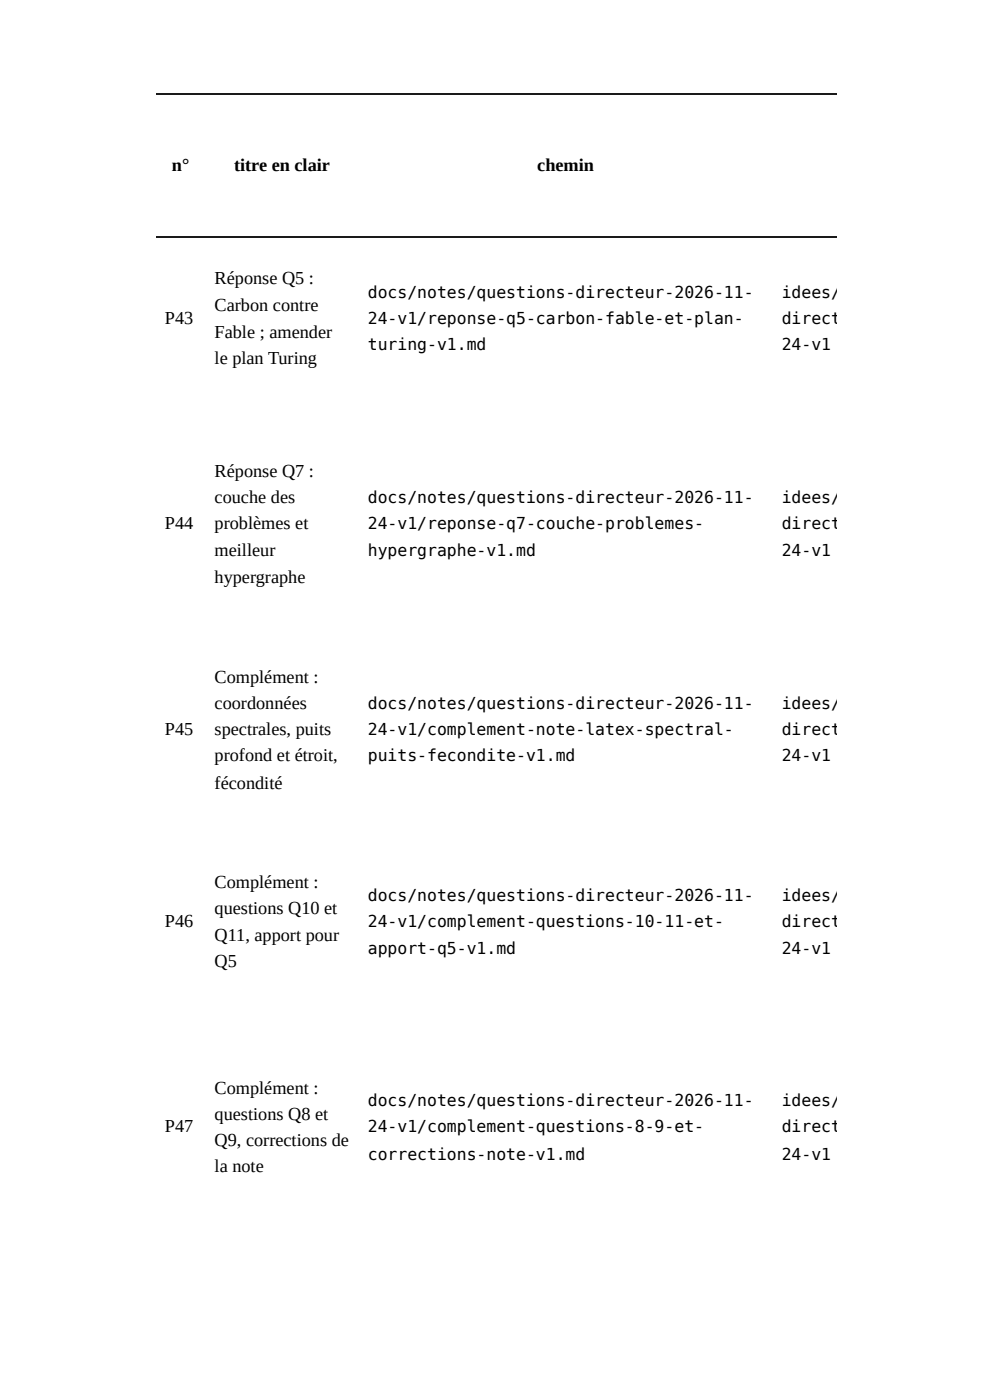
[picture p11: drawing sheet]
<svg xmlns="http://www.w3.org/2000/svg" width="210mm" height="297mm" viewBox="0 0 210 297" stroke-linecap="round" stroke-linejoin="round" font-family="sans-serif">
<defs><g id="words">
<g font-size="3.9">
<text x="36.5" y="36.2">n°</text>
<text x="49.7" y="36.2">titre en clair</text>
<text x="114.1" y="36.2">chemin</text>
<text x="45.6" y="60.3">Réponse Q5 :</text>
<text x="35" y="68.8">P43</text>
<text x="45.6" y="66.1">Carbon contre</text>
<text x="45.6" y="71.7">Fable ; amender</text>
<text x="45.6" y="77.3">le plan Turing</text>
<text x="45.6" y="101.3">Réponse Q7 :</text>
<text x="45.6" y="106.9">couche des</text>
<text x="35" y="112.4">P44</text>
<text x="45.6" y="112.4">problèmes et</text>
<text x="45.6" y="118">meilleur</text>
<text x="45.6" y="123.8">hypergraphe</text>
<text x="45.6" y="145">Complément :</text>
<text x="45.6" y="150.5">coordonnées</text>
<text x="35" y="156.1">P45</text>
<text x="45.6" y="156.1">spectrales, puits</text>
<text x="45.6" y="161.7">profond et étroit,</text>
<text x="45.6" y="167.5">fécondité</text>
<text x="45.6" y="188.6">Complément :</text>
<text x="35" y="196.8">P46</text>
<text x="45.6" y="194.2">questions Q10 et</text>
<text x="45.6" y="199.8">Q11, apport pour</text>
<text x="45.6" y="205.3">Q5</text>
<text x="45.6" y="232.3">Complément :</text>
<text x="45.6" y="237.9">questions Q8 et</text>
<text x="35" y="240.5">P47</text>
<text x="45.6" y="243.4">Q9, corrections de</text>
<text x="45.6" y="249">la note</text>
</g>
<g font-size="3.5">
<text x="78.1" y="63.2">docs/notes/questions-directeur-2026-11-</text>
<text x="166" y="63.2">idees/</text>
<text x="78.1" y="68.8">24-v1/reponse-q5-carbon-fable-et-plan-</text>
<text x="166" y="68.8">direct</text>
<text x="78.1" y="74.3">turing-v1.md</text>
<text x="166" y="74.3">24-v1</text>
<text x="78.1" y="106.9">docs/notes/questions-directeur-2026-11-</text>
<text x="166" y="106.9">idees/</text>
<text x="78.1" y="112.4">24-v1/reponse-q7-couche-problemes-</text>
<text x="166" y="112.4">direct</text>
<text x="78.1" y="118">hypergraphe-v1.md</text>
<text x="166" y="118">24-v1</text>
<text x="78.1" y="150.5">docs/notes/questions-directeur-2026-11-</text>
<text x="166" y="150.5">idees/</text>
<text x="78.1" y="156.1">24-v1/complement-note-latex-spectral-</text>
<text x="78.1" y="161.7">puits-fecondite-v1.md</text>
<text x="166" y="156.1">direct</text>
<text x="166" y="161.7">24-v1</text>
<text x="78.1" y="191.3">docs/notes/questions-directeur-2026-11-</text>
<text x="166" y="191.3">idees/</text>
<text x="78.1" y="196.8">24-v1/complement-questions-10-11-et-</text>
<text x="166" y="196.8">direct</text>
<text x="78.1" y="202.7">apport-q5-v1.md</text>
<text x="166" y="202.7">24-v1</text>
<text x="78.1" y="234.9">docs/notes/questions-directeur-2026-11-</text>
<text x="166" y="234.9">idees/</text>
<text x="78.1" y="240.5">24-v1/complement-questions-8-9-et-</text>
<text x="166" y="240.5">direct</text>
<text x="78.1" y="246.3">corrections-note-v1.md</text>
<text x="166" y="246.3">24-v1</text>
</g>
</g></defs>
<path d="M33.1 20h144.5M33.1 50.4h144.5" fill="none" stroke="#1a1a1a" stroke-width=".26"/>
<use href="#words"/>
</svg>
